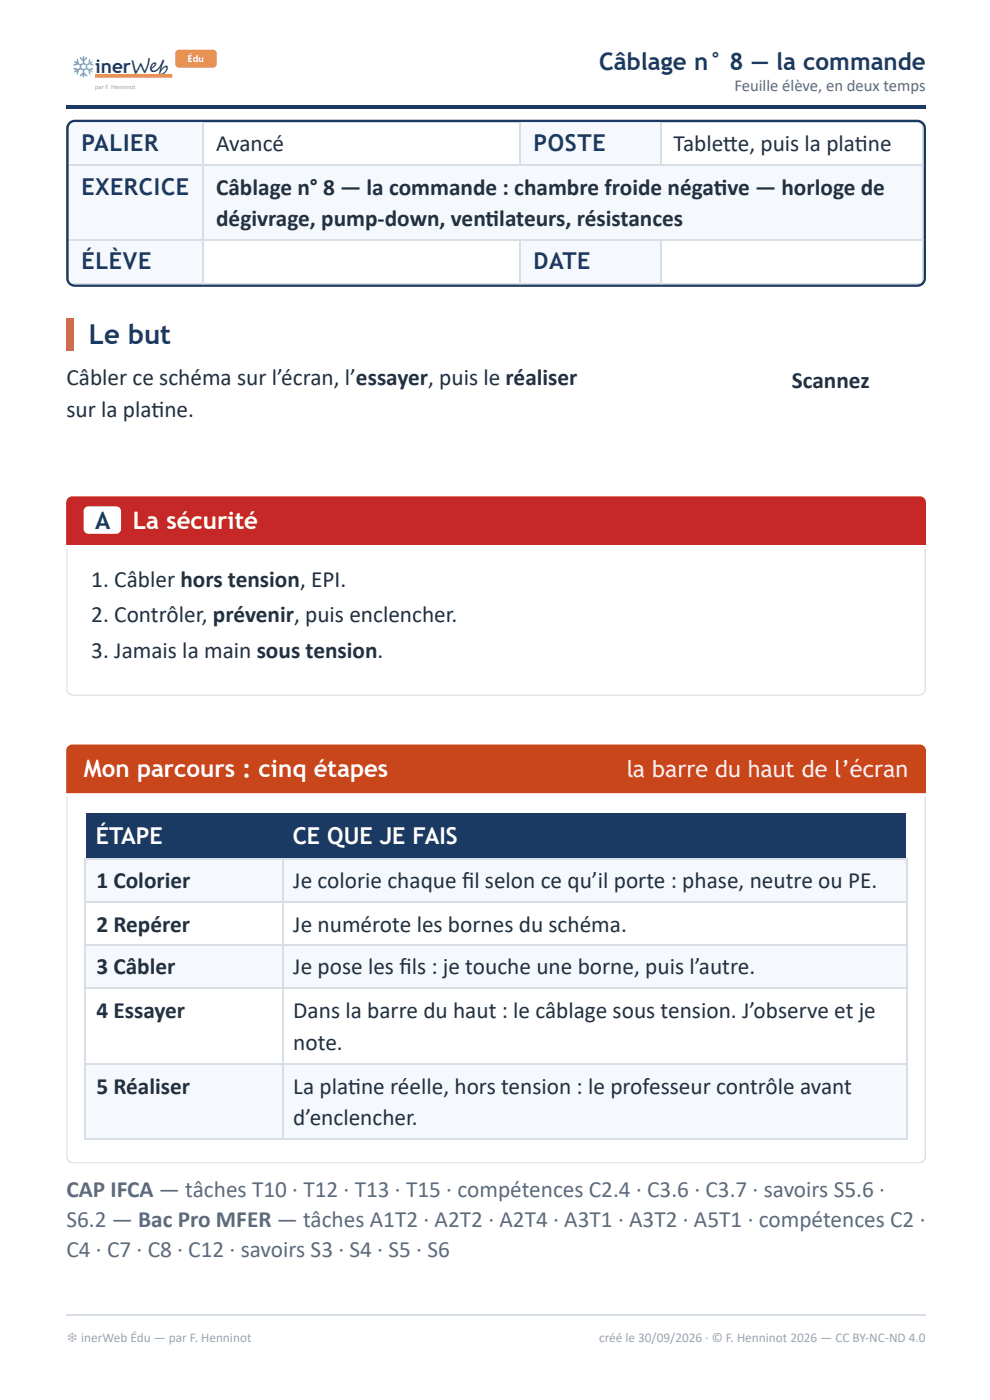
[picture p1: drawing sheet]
<svg xmlns="http://www.w3.org/2000/svg" width="210mm" height="297mm" viewBox="0 0 210 297" stroke-linecap="round" stroke-linejoin="round" font-family="sans-serif">
<defs><g id="words">
<text font-size="5.8" fill="#1b3a63" x="18.8" y="73">Le but</text>
<g font-size="5.1" fill="#1b3a63">
<text x="127" y="14.8">Câblage n° 8 — la commande</text>
<text x="20.2" y="112.2">A</text>
</g>
<g font-size="5.1" fill="#fff">
<text x="28.2" y="112.2">La sécurité</text>
<text x="17.8" y="164.8">Mon parcours : cinq étapes</text>
</g>
<g font-size="4.9" fill="#1b3a63">
<text x="17.3" y="32">PALIER</text>
<text x="113.1" y="32">POSTE</text>
<text x="17.3" y="41.3">EXERCICE</text>
<text x="17.3" y="57.2">ÉLÈVE</text>
<text x="113.1" y="57.2">DATE</text>
</g>
<g font-size="4.9" fill="#22303f">
<text x="45.8" y="32">Avancé</text>
<text x="142.8" y="32">Tablete, puis la platne</text>
<text x="153.3" y="32">t</text>
<text x="181.2" y="32">i</text>
<text x="45.8" y="41.3">Câblage n° 8 — la commande : chambre froide négatve — horloge de</text>
<text x="151.3" y="41.3">i</text>
<text x="45.8" y="47.9">dégivrage, pump-down, ventlateurs, résistances</text>
<text x="103" y="47.9">i</text>
<text x="14.1" y="81.8">Câbler ce schéma sur l’écran, l’essayer, puis le réaliser</text>
<text x="167.9" y="82.3">Scannez</text>
<text x="14.1" y="88.4">sur la platne.</text>
<text x="32.1" y="88.4">i</text>
<text x="19.4" y="124.6">1. Câbler hors tension, EPI.</text>
<text x="19.4" y="132">2. Contrôler, prévenir, puis enclencher.</text>
<text x="19.4" y="139.7">3. Jamais la main sous tension.</text>
<text x="20.4" y="188.4">1 Colorier</text>
<text x="62.2" y="188.4">Je colorie chaque fi l selon ce qu’il porte : phase, neutre ou PE.</text>
<text x="20.4" y="197.6">2 Repérer</text>
<text x="62.2" y="197.6">Je numérote les bornes du schéma.</text>
<text x="20.4" y="206.6">3 Câbler</text>
<text x="62.2" y="206.6">Je pose les fi ls : je touche une borne, puis l’autre.</text>
<text x="20.4" y="215.9">4 Essayer</text>
<text x="62.2" y="215.9">Dans la barre du haut : le câblage sous tension. J’observe et je</text>
<text x="62.2" y="222.8">note.</text>
<text x="20.4" y="232">5 Réaliser</text>
<text x="62.2" y="232">La platne réelle, hors tension : le professeur contrôle avant</text>
<text x="73.8" y="232">i</text>
<text x="62.2" y="238.7">d’enclencher.</text>
</g>
<g font-size="4.9" fill="#fff">
<text x="132.7" y="164.8">la barre du haut de l’écran</text>
<text x="20.3" y="179.1">ÉTAPE</text>
<text x="62.1" y="179.1">CE QUE JE FAIS</text>
</g>
<g font-size="4.9" fill="#5d6b7c">
<text x="14.1" y="254">CAP IFCA — tâches T10 · T12 · T13 · T15 · compétences C2.4 · C3.6 · C3.7 · savoirs S5.6 ·</text>
<text x="14.1" y="260.3">S6.2 — Bac Pro MFER — tâches A1T2 · A2T2 · A2T4 · A3T1 · A3T2 · A5T1 · compétences C2 ·</text>
<text x="14.1" y="266.7">C4 · C7 · C8 · C12 · savoirs S3 · S4 · S5 · S6</text>
</g>
<g font-size="4.5" fill="#1b3a63">
<text x="14.5" y="15.8">❄</text>
<text x="14.5" y="15.8">️</text>
</g>
<text font-size="4" fill="#1b3a63" x="20.2" y="15.6">inerWeb</text>
<text font-size="3.5" fill="#5d6b7c" x="155.7" y="19.3">Feuille élève, en deux temps</text>
<g font-size="2.8" fill="#9aa5b1">
<text x="14.1" y="284.7">❄ inerWeb Édu — par F. Henninot</text>
<text x="127" y="284.7">créé le 30/09/2026 · © F. Henninot 2026 — CC BY-NC-ND 4.0</text>
</g>
<text font-size="2" fill="#fff" x="39.8" y="13.2">Édu</text>
<text font-size="1.3" fill="#999" x="20.2" y="18.9">par F. Henninot</text>
</g></defs>
<path d="M14 22.2h182.3v.8h-182.3z" fill="#1b3a63"/>
<path d="M20.2 16.1h16.3" fill="none" stroke="#e8914a" stroke-width=".79" stroke-linecap="butt"/>
<path d="M37.4 10.8l.5-.2h7.3a.75 .75 0 0 1 .7 .7v2.3a.75 .75 0 0 1-.7 .7h-7.3a.75 .75 0 0 1-.8-.7v-2.3z" fill="#e8914a"/>
<path d="M14.8 26.1l.5-.3 .6-.1h178.6a1.59 1.59 0 0 1 1.6 1.6v31.7a1.59 1.59 0 0 1-1.6 1.6h-178.6a1.59 1.59 0 0 1-1.6-1.6v-31.7l.1-.7z" fill="none" stroke="#1b3a63" stroke-width=".53"/>
<g fill="#f5f8fc">
<path d="M14.6 25.9h28.5v9h-28.5z"/>
<path d="M110.3 25.9h29.7v9h-29.7z"/>
<path d="M14.6 34.9h28.5v16.2h-28.5z"/>
<path d="M43.1 34.9h152.4v16.2h-152.4z"/>
<path d="M14.6 51.1h28.5v9h-28.5z"/>
<path d="M110.3 51.1h29.7v9h-29.7z"/>
</g>
<path d="M14.6 35.1h181.2M43 25.9v34.4M110.2 25.9v9.3M140.1 25.9v9.3M195.7 25.9v34.4M14.6 50.9h181.2M110.2 51.1v9.2M140.1 51.1v9.2M14.6 60.2h181.2" fill="none" stroke="#d8dee6" stroke-width=".26"/>
<path d="M14 67.5h1.6v6.8h-1.6z" fill="#ff6b35"/>
<path d="M14.4 105.7l.9-.4h179.7a1.32 1.32 0 0 1 1.3 1.3v9h-182.3v-9z" fill="#c62828"/>
<path d="M18 107.7l.8-.3h5.8a1.06 1.06 0 0 1 1.1 1.1v3.7a1.06 1.06 0 0 1-1.1 1h-5.8a1.06 1.06 0 0 1-1.1-1v-3.7z" fill="#fff"/>
<g fill="#d8dee6">
<path d="M14 146.7h182.3v.9h-182.3z"/>
<path d="M195.3 116.4h1v31.2h-1z"/>
<path d="M14 116.4h1v31.2h-1z"/>
</g>
<path d="M14.4 158.3l.9-.3h179.7a1.32 1.32 0 0 1 1.3 1.3v9h-182.3v-9z" fill="#c9451a"/>
<g fill="#d8dee6">
<path d="M14 245.9h182.3v1h-182.3z"/>
<path d="M195.3 169.1h1v77.8h-1z"/>
<path d="M14 169.1h1v77.8h-1z"/>
</g>
<g fill="#1b3a63">
<path d="M18.3 172.5h41.8v9.5h-41.8z"/>
<path d="M60.1 172.5h132v9.5h-132z"/>
</g>
<g fill="#f5f8fc">
<path d="M18.3 182h41.8v9.3h-41.8z"/>
<path d="M60.1 182h132v9.3h-132z"/>
<path d="M18.3 200.6h41.8v9.2h-41.8z"/>
<path d="M60.1 200.6h132v9.2h-132z"/>
<path d="M18.3 225.7h41.8v16.1h-41.8z"/>
<path d="M60.1 225.7h132v16.1h-132z"/>
</g>
<path d="M18 182.2h174.4M18 191.4h174.4M18.1 182v59.8M59.9 182v59.8M192.2 182v59.8M18 200.4h174.4M18 209.7h174.4M18 225.8h174.4M18 241.7h174.4M14 279h182.3" fill="none" stroke="#d8dee6" stroke-width=".26"/>
<use href="#words"/>
</svg>
